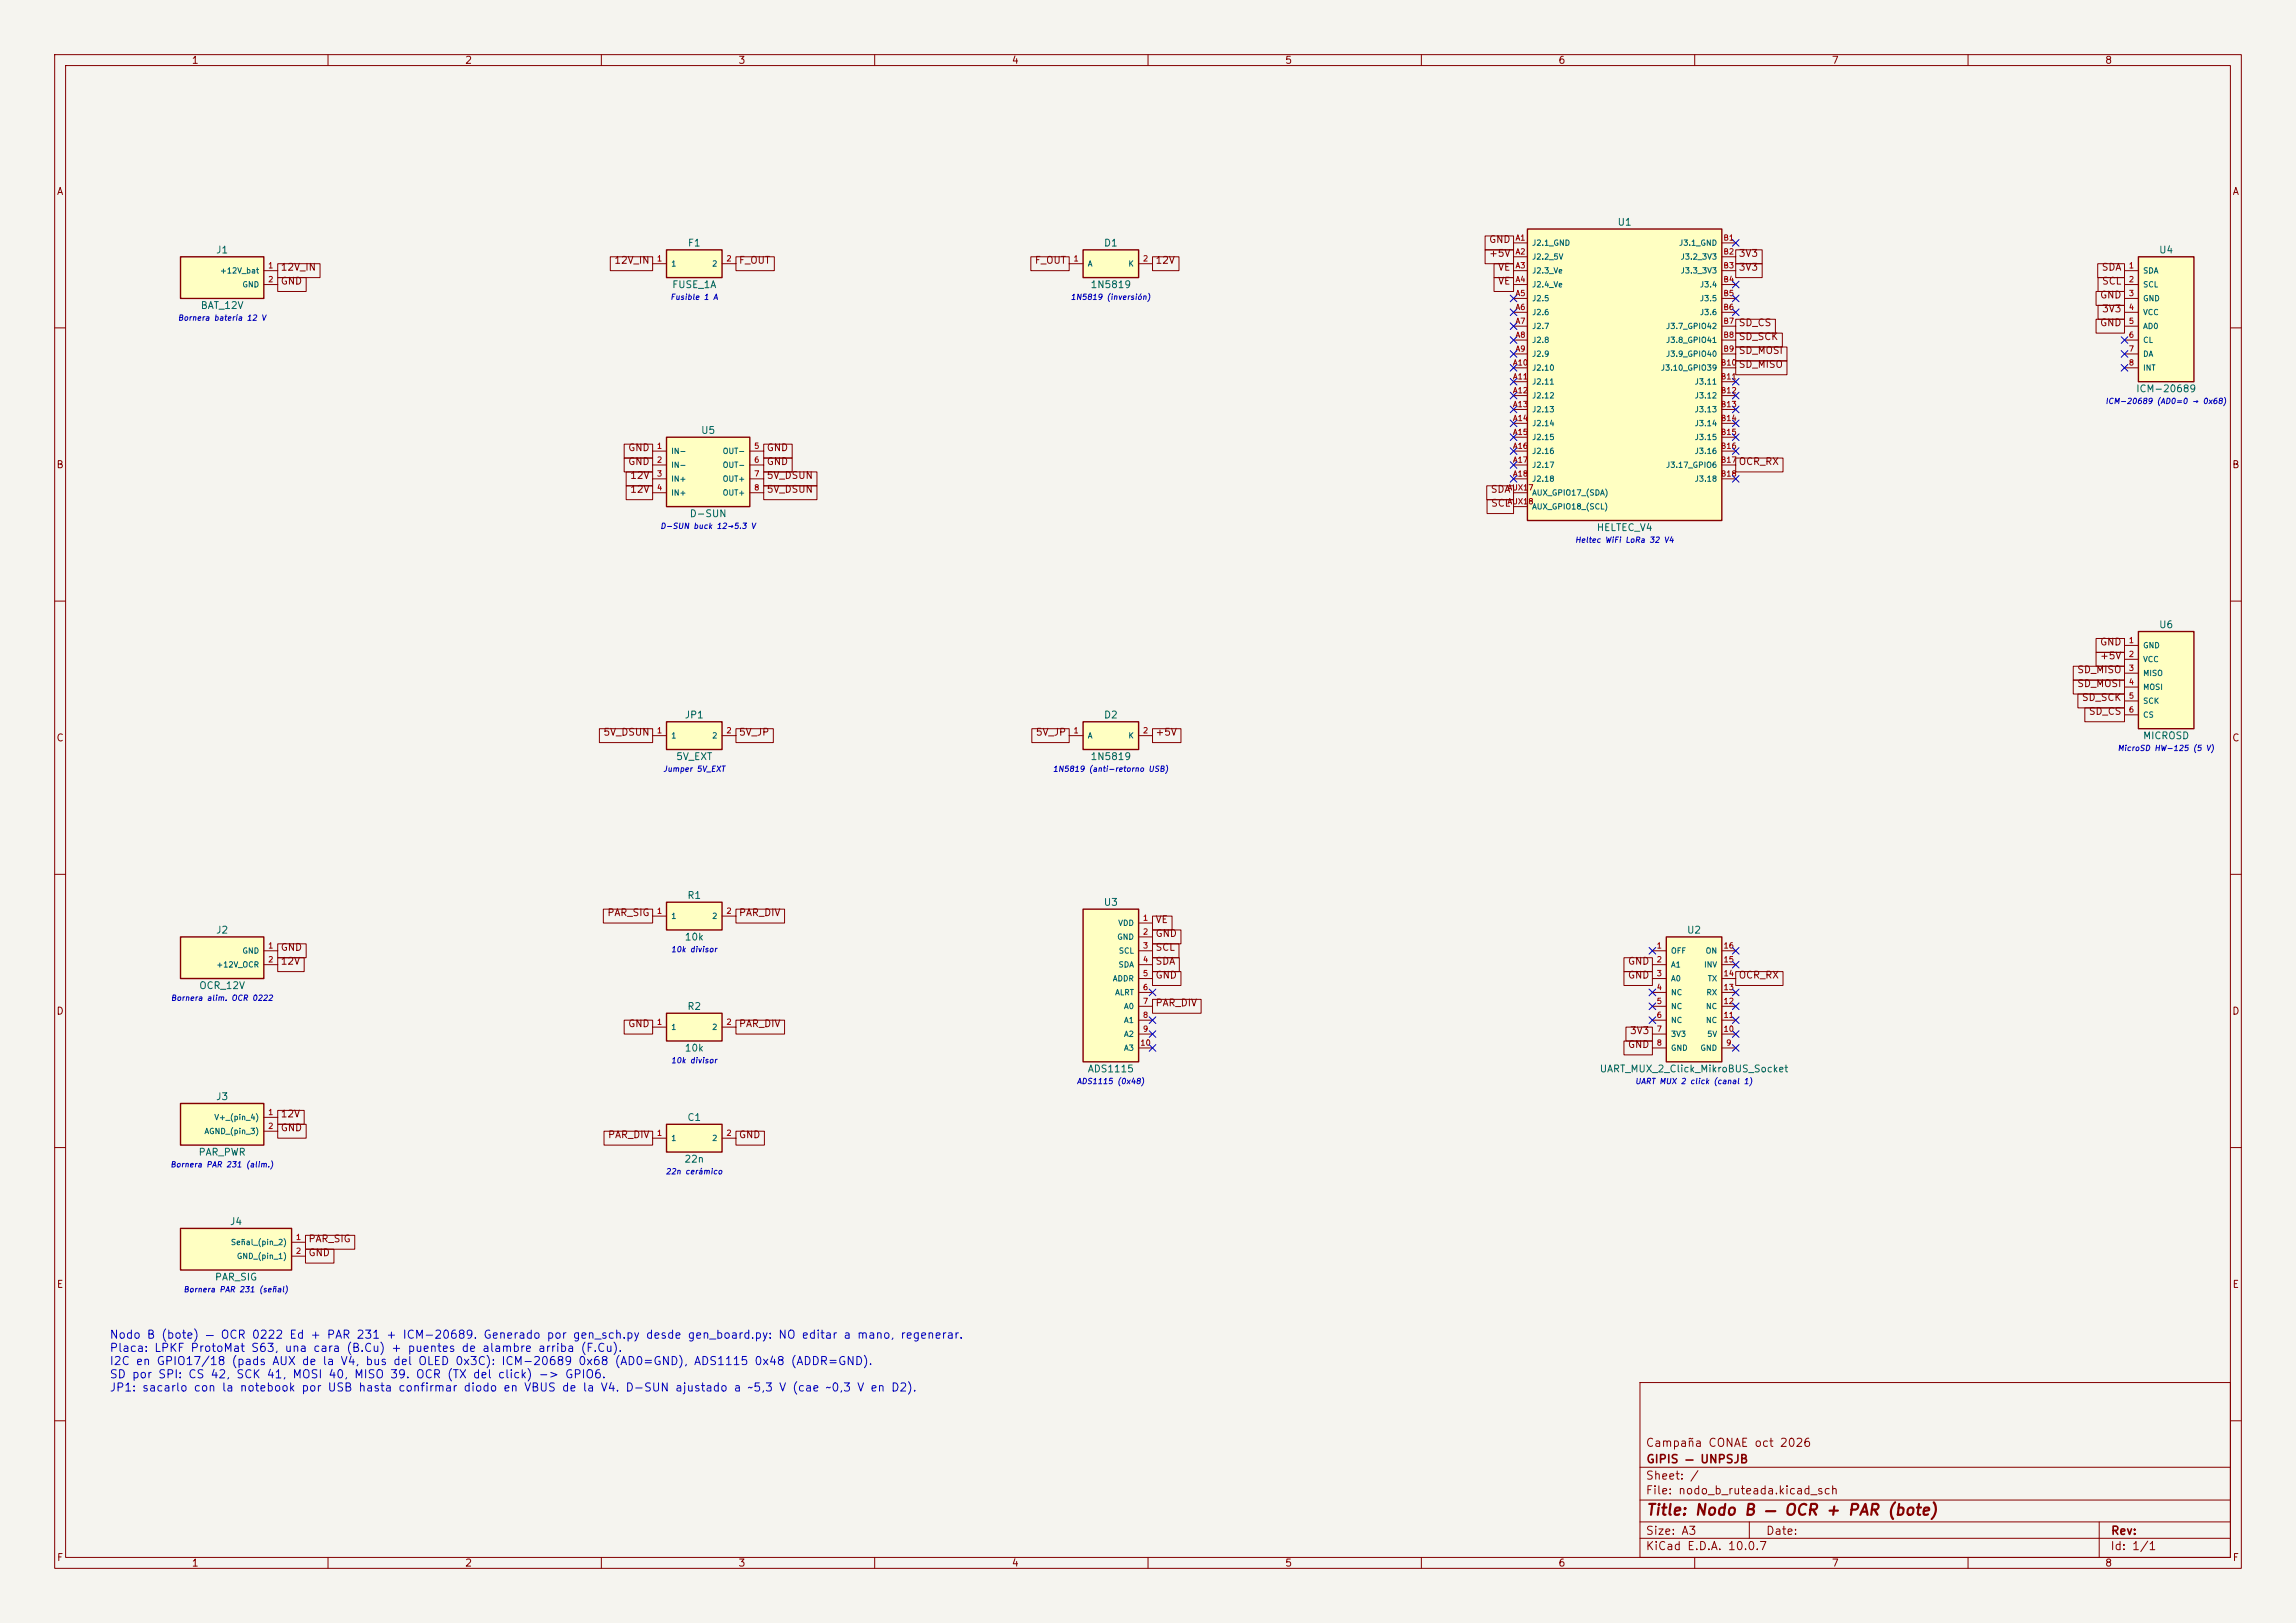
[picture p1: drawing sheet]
<svg xmlns="http://www.w3.org/2000/svg" width="420mm" height="297mm" viewBox="0 0 420 297" stroke-linecap="round" stroke-linejoin="round" font-family="sans-serif">
<defs><g id="words">
<text font-size="2" fill="#840000" x="301" y="277.8">Title: Nodo B — OCR + PAR (bote)</text>
<g font-size="1.5" fill="#0000c2">
<text x="20" y="245.4">Nodo B (bote) — OCR 0222 Ed + PAR 231 + ICM-20689. Generado por gen_sch.py desde gen_board.py: NO editar a mano, regenerar.</text>
<text x="20" y="247.8">Placa: LPKF ProtoMat S63, una cara (B.Cu) + puentes de alambre arriba (F.Cu).</text>
<text x="20" y="250.2">I2C en GPIO17/18 (pads AUX de la V4, bus del OLED 0x3C): ICM-20689 0x68 (AD0=GND), ADS1115 0x48 (ADDR=GND).</text>
<text x="20" y="252.6">SD por SPI: CS 42, SCK 41, MOSI 40, MISO 39. OCR (TX del click) -&gt; GPIO6.</text>
<text x="20" y="255">JP1: sacarlo con la notebook por USB hasta confirmar diodo en VBUS de la V4. D-SUN ajustado a ~5,3 V (cae ~0,3 V en D2).</text>
</g>
<g font-size="1.5" fill="#840000">
<text x="300.9" y="265.1">Campaña CONAE oct 2026</text>
<text x="301" y="268.1">GIPIS — UNPSJB</text>
<text x="300.9" y="273.8">File: nodo_b_ruteada.kicad_sch</text>
<text x="300.9" y="271.1">Sheet: /</text>
<text x="300.9" y="281.2">Size: A3</text>
<text x="322.9" y="281.2">Date:</text>
<text x="386" y="281.2">Rev:</text>
<text x="300.9" y="284">KiCad E.D.A. 10.0.7</text>
<text x="385.9" y="284">Id: 1/1</text>
</g>
<g font-size="1.3" fill="#840000">
<text x="35" y="12">1</text>
<text x="85" y="12">2</text>
<text x="135" y="12">3</text>
<text x="185" y="12">4</text>
<text x="235" y="12">5</text>
<text x="285" y="12">6</text>
<text x="335" y="12">7</text>
<text x="385" y="12">8</text>
<text x="10.3" y="36">A</text>
<text x="408.3" y="36">A</text>
<text x="272.3" y="44.8">GND</text>
<text x="272.3" y="47.3">+5V</text>
<text x="317.9" y="47.3">3V3</text>
<text x="51.2" y="52.4">GND</text>
<text x="51.2" y="49.8">12V_IN</text>
<text x="112.3" y="48.6">12V_IN</text>
<text x="135.1" y="48.6">F_OUT</text>
<text x="189.2" y="48.6">F_OUT</text>
<text x="211.3" y="48.6">12V</text>
<text x="273.9" y="52.4">VE</text>
<text x="273.9" y="49.8">VE</text>
<text x="317.9" y="49.8">3V3</text>
<text x="384.3" y="49.8">SDA</text>
<text x="384.4" y="52.4">SCL</text>
<text x="384" y="54.9">GND</text>
<text x="384.4" y="57.5">3V3</text>
<text x="317.9" y="60">SD_CS</text>
<text x="317.9" y="62.5">SD_SCK</text>
<text x="317.9" y="65.1">SD_MOSI</text>
<text x="384" y="60">GND</text>
<text x="317.9" y="67.6">SD_MISO</text>
<text x="114.8" y="82.9">GND</text>
<text x="140.1" y="82.9">GND</text>
<text x="10.2" y="86">B</text>
<text x="114.8" y="85.4">GND</text>
<text x="115.2" y="87.9">12V</text>
<text x="140.1" y="87.9">5V_DSUN</text>
<text x="140.1" y="85.4">GND</text>
<text x="317.9" y="85.4">OCR_RX</text>
<text x="408.2" y="86">B</text>
<text x="115.2" y="90.5">12V</text>
<text x="140.1" y="90.5">5V_DSUN</text>
<text x="272.6" y="90.5">SDA</text>
<text x="272.6" y="93">SCL</text>
<text x="384" y="118.4">GND</text>
<text x="379.9" y="123.5">SD_MISO</text>
<text x="384" y="121">+5V</text>
<text x="379.9" y="126">SD_MOSI</text>
<text x="380.7" y="128.6">SD_SCK</text>
<text x="382" y="131.1">SD_CS</text>
<text x="10.2" y="136">C</text>
<text x="110.3" y="134.9">5V_DSUN</text>
<text x="135.1" y="134.9">5V_JP</text>
<text x="189.4" y="134.9">5V_JP</text>
<text x="211.3" y="134.9">+5V</text>
<text x="408.2" y="136">C</text>
<text x="111" y="168">PAR_SIG</text>
<text x="135.1" y="168">PAR_DIV</text>
<text x="211.3" y="169.2">VE</text>
<text x="211.3" y="171.8">GND</text>
<text x="51.2" y="176.8">12V</text>
<text x="51.2" y="174.3">GND</text>
<text x="211.3" y="174.3">SCL</text>
<text x="211.3" y="176.8">SDA</text>
<text x="211.3" y="179.4">GND</text>
<text x="297.7" y="176.8">GND</text>
<text x="297.7" y="179.4">GND</text>
<text x="317.9" y="179.4">OCR_RX</text>
<text x="10.2" y="186">D</text>
<text x="211.3" y="184.5">PAR_DIV</text>
<text x="408.2" y="186">D</text>
<text x="114.8" y="188.3">GND</text>
<text x="135.1" y="188.3">PAR_DIV</text>
<text x="298" y="189.5">3V3</text>
<text x="297.7" y="192.1">GND</text>
<text x="51.2" y="207.3">GND</text>
<text x="51.2" y="204.8">12V</text>
<text x="111.1" y="208.6">PAR_DIV</text>
<text x="135.1" y="208.6">GND</text>
<text x="56.3" y="227.6">PAR_SIG</text>
<text x="56.3" y="230.2">GND</text>
<text x="10.3" y="236">E</text>
<text x="408.3" y="236">E</text>
<text x="10.3" y="286">F</text>
<text x="35" y="287">1</text>
<text x="85" y="287">2</text>
<text x="135" y="287">3</text>
<text x="185" y="287">4</text>
<text x="235" y="287">5</text>
<text x="285" y="287">6</text>
<text x="335" y="287">7</text>
<text x="385" y="287">8</text>
<text x="408.3" y="286">F</text>
</g>
<g font-size="1.3" fill="#006464">
<text x="295.8" y="41.6">U1</text>
<text x="39.4" y="46.7">J1</text>
<text x="125.7" y="45.4">F1</text>
<text x="201.8" y="45.4">D1</text>
<text x="394.8" y="46.7">U4</text>
<text x="122.9" y="53">FUSE_1A</text>
<text x="199.4" y="53">1N5819</text>
<text x="36.6" y="56.8">BAT_12V</text>
<text x="390.6" y="72.1">ICM-20689</text>
<text x="128.1" y="79.7">U5</text>
<text x="126.1" y="94.9">D-SUN</text>
<text x="292" y="97.5">HELTEC_V4</text>
<text x="394.8" y="115.3">U6</text>
<text x="125.1" y="131.8">JP1</text>
<text x="201.8" y="131.8">D2</text>
<text x="391.9" y="135.6">MICROSD</text>
<text x="123.6" y="139.4">5V_EXT</text>
<text x="199.4" y="139.4">1N5819</text>
<text x="125.6" y="164.8">R1</text>
<text x="201.8" y="166.1">U3</text>
<text x="39.4" y="171.1">J2</text>
<text x="125.1" y="172.4">10k</text>
<text x="308.5" y="171.1">U2</text>
<text x="36.3" y="181.3">OCR_12V</text>
<text x="125.6" y="185.1">R2</text>
<text x="125.1" y="192.7">10k</text>
<text x="198.9" y="196.5">ADS1115</text>
<text x="292.5" y="196.5">UART_MUX_2_Click_MikroBUS_Socket</text>
<text x="39.4" y="201.6">J3</text>
<text x="125.6" y="205.4">C1</text>
<text x="36.2" y="211.8">PAR_PWR</text>
<text x="125.1" y="213.1">22n</text>
<text x="42" y="224.5">J4</text>
<text x="39.2" y="234.6">PAR_SIG</text>
</g>
<g font-size="1" fill="#a90000">
<text x="277.1" y="44.3">A1</text>
<text x="277.1" y="46.8">A2</text>
<text x="315.2" y="44.3">B1</text>
<text x="315.2" y="46.8">B2</text>
<text x="49" y="49.3">1</text>
<text x="49" y="51.9">2</text>
<text x="120.1" y="48.1">1</text>
<text x="132.8" y="48.1">2</text>
<text x="196.3" y="48.1">1</text>
<text x="209" y="48.1">2</text>
<text x="277.1" y="49.3">A3</text>
<text x="277.1" y="51.9">A4</text>
<text x="315.2" y="49.3">B3</text>
<text x="315.2" y="51.9">B4</text>
<text x="389.3" y="49.3">1</text>
<text x="389.3" y="51.9">2</text>
<text x="277.1" y="54.4">A5</text>
<text x="277.1" y="57">A6</text>
<text x="277.1" y="59.5">A7</text>
<text x="315.2" y="54.4">B5</text>
<text x="315.2" y="57">B6</text>
<text x="315.2" y="59.5">B7</text>
<text x="389.3" y="54.4">3</text>
<text x="389.3" y="57">4</text>
<text x="389.3" y="59.5">5</text>
<text x="277.1" y="62">A8</text>
<text x="277.1" y="64.6">A9</text>
<text x="315.2" y="62">B8</text>
<text x="315.2" y="64.6">B9</text>
<text x="389.3" y="62">6</text>
<text x="389.3" y="64.6">7</text>
<text x="276.6" y="67.1">A10</text>
<text x="276.6" y="69.7">A11</text>
<text x="314.7" y="67.1">B10</text>
<text x="314.7" y="69.7">B11</text>
<text x="389.3" y="67.1">8</text>
<text x="276.6" y="72.2">A12</text>
<text x="276.6" y="74.7">A13</text>
<text x="276.6" y="77.3">A14</text>
<text x="314.7" y="72.2">B12</text>
<text x="314.7" y="74.7">B13</text>
<text x="314.7" y="77.3">B14</text>
<text x="120.1" y="82.4">1</text>
<text x="137.9" y="82.4">5</text>
<text x="276.6" y="79.8">A15</text>
<text x="276.6" y="82.4">A16</text>
<text x="314.7" y="79.8">B15</text>
<text x="314.7" y="82.4">B16</text>
<text x="120.1" y="84.9">2</text>
<text x="120.1" y="87.4">3</text>
<text x="120.1" y="90">4</text>
<text x="137.9" y="84.9">6</text>
<text x="137.9" y="87.4">7</text>
<text x="137.9" y="90">8</text>
<text x="275.6" y="90">AUX17</text>
<text x="276.6" y="84.9">A17</text>
<text x="276.6" y="87.4">A18</text>
<text x="314.7" y="84.9">B17</text>
<text x="314.7" y="87.4">B18</text>
<text x="275.6" y="92.5">AUX18</text>
<text x="389.3" y="117.9">1</text>
<text x="389.3" y="120.5">2</text>
<text x="389.3" y="123">3</text>
<text x="389.3" y="125.5">4</text>
<text x="389.3" y="128.1">5</text>
<text x="389.3" y="130.6">6</text>
<text x="120.1" y="134.4">1</text>
<text x="132.8" y="134.4">2</text>
<text x="196.3" y="134.4">1</text>
<text x="209" y="134.4">2</text>
<text x="120.1" y="167.5">1</text>
<text x="132.8" y="167.5">2</text>
<text x="49" y="173.8">1</text>
<text x="209" y="168.7">1</text>
<text x="209" y="171.3">2</text>
<text x="209" y="173.8">3</text>
<text x="303" y="173.8">1</text>
<text x="315.2" y="173.8">16</text>
<text x="49" y="176.3">2</text>
<text x="209" y="176.3">4</text>
<text x="209" y="178.9">5</text>
<text x="303" y="176.3">2</text>
<text x="303" y="178.9">3</text>
<text x="315.2" y="178.9">14</text>
<text x="315.2" y="176.3">15</text>
<text x="209" y="181.4">6</text>
<text x="209" y="184">7</text>
<text x="303" y="181.4">4</text>
<text x="303" y="184">5</text>
<text x="315.2" y="184">12</text>
<text x="315.2" y="181.4">13</text>
<text x="120.1" y="187.8">1</text>
<text x="132.8" y="187.8">2</text>
<text x="208.5" y="191.6">10</text>
<text x="209" y="186.5">8</text>
<text x="209" y="189">9</text>
<text x="303" y="186.5">6</text>
<text x="303" y="189">7</text>
<text x="303" y="191.6">8</text>
<text x="315.2" y="189">10</text>
<text x="315.2" y="186.5">11</text>
<text x="315.7" y="191.6">9</text>
<text x="49" y="204.3">1</text>
<text x="49" y="206.8">2</text>
<text x="120.1" y="208.1">1</text>
<text x="132.8" y="208.1">2</text>
<text x="54" y="227.1">1</text>
<text x="54" y="229.7">2</text>
</g>
<g font-size="1" fill="#006464">
<text x="280.2" y="45.2">J2.1_GND</text>
<text x="280.2" y="47.7">J2.2_5V</text>
<text x="307" y="45.2">J3.1_GND</text>
<text x="307.3" y="47.7">J3.2_3V3</text>
<text x="40.2" y="50.3">+12V_bat</text>
<text x="44.3" y="52.8">GND</text>
<text x="122.7" y="49">1</text>
<text x="130.2" y="49">2</text>
<text x="198.9" y="49">A</text>
<text x="206.3" y="49">K</text>
<text x="280.2" y="50.3">J2.3_Ve</text>
<text x="280.2" y="52.8">J2.4_Ve</text>
<text x="307.3" y="50.3">J3.3_3V3</text>
<text x="310.9" y="52.8">J3.4</text>
<text x="391.9" y="50.3">SDA</text>
<text x="391.9" y="52.8">SCL</text>
<text x="280.2" y="55.4">J2.5</text>
<text x="280.2" y="57.9">J2.6</text>
<text x="310.9" y="55.4">J3.5</text>
<text x="310.9" y="57.9">J3.6</text>
<text x="391.9" y="55.4">GND</text>
<text x="391.9" y="57.9">VCC</text>
<text x="280.2" y="60.4">J2.7</text>
<text x="280.2" y="63">J2.8</text>
<text x="280.2" y="65.5">J2.9</text>
<text x="304.7" y="60.4">J3.7_GPIO42</text>
<text x="304.7" y="63">J3.8_GPIO41</text>
<text x="304.7" y="65.5">J3.9_GPIO40</text>
<text x="391.9" y="60.4">AD0</text>
<text x="391.9" y="63">CL</text>
<text x="391.9" y="65.5">DA</text>
<text x="280.2" y="68.1">J2.10</text>
<text x="280.2" y="70.6">J2.11</text>
<text x="303.7" y="68.1">J3.10_GPIO39</text>
<text x="309.9" y="70.6">J3.11</text>
<text x="391.9" y="68.1">INT</text>
<text x="280.2" y="73.1">J2.12</text>
<text x="280.2" y="75.7">J2.13</text>
<text x="309.9" y="73.1">J3.12</text>
<text x="309.9" y="75.7">J3.13</text>
<text x="122.7" y="83.3">IN−</text>
<text x="132.1" y="83.3">OUT−</text>
<text x="280.2" y="78.2">J2.14</text>
<text x="280.2" y="80.8">J2.15</text>
<text x="280.2" y="83.3">J2.16</text>
<text x="309.9" y="78.2">J3.14</text>
<text x="309.9" y="80.8">J3.15</text>
<text x="309.9" y="83.3">J3.16</text>
<text x="122.7" y="85.8">IN−</text>
<text x="122.7" y="88.4">IN+</text>
<text x="132.1" y="85.8">OUT−</text>
<text x="132.1" y="88.4">OUT+</text>
<text x="280.2" y="85.8">J2.17</text>
<text x="280.2" y="88.4">J2.18</text>
<text x="304.7" y="85.8">J3.17_GPIO6</text>
<text x="309.9" y="88.4">J3.18</text>
<text x="122.7" y="90.9">IN+</text>
<text x="132.1" y="90.9">OUT+</text>
<text x="280.2" y="90.9">AUX_GPIO17_(SDA)</text>
<text x="280.2" y="93.5">AUX_GPIO18_(SCL)</text>
<text x="391.9" y="118.9">GND</text>
<text x="391.9" y="121.4">VCC</text>
<text x="391.9" y="123.9">MISO</text>
<text x="391.9" y="126.5">MOSI</text>
<text x="391.9" y="129">SCK</text>
<text x="391.9" y="131.6">CS</text>
<text x="122.7" y="135.4">1</text>
<text x="130.2" y="135.4">2</text>
<text x="198.9" y="135.4">A</text>
<text x="206.3" y="135.4">K</text>
<text x="122.7" y="168.4">1</text>
<text x="130.2" y="168.4">2</text>
<text x="204.3" y="172.2">GND</text>
<text x="204.5" y="169.7">VDD</text>
<text x="39.5" y="177.3">+12V_OCR</text>
<text x="44.3" y="174.7">GND</text>
<text x="203.5" y="179.8">ADDR</text>
<text x="204.5" y="177.3">SDA</text>
<text x="204.6" y="174.7">SCL</text>
<text x="305.6" y="174.7">OFF</text>
<text x="305.6" y="177.3">A1</text>
<text x="305.6" y="179.8">A0</text>
<text x="311.6" y="177.3">INV</text>
<text x="311.9" y="174.7">ON</text>
<text x="312.3" y="179.8">TX</text>
<text x="203.9" y="182.4">ALRT</text>
<text x="205.5" y="184.9">A0</text>
<text x="305.6" y="182.4">NC</text>
<text x="305.6" y="184.9">NC</text>
<text x="312" y="184.9">NC</text>
<text x="312" y="182.4">RX</text>
<text x="122.7" y="188.7">1</text>
<text x="130.2" y="188.7">2</text>
<text x="205.5" y="187.4">A1</text>
<text x="205.5" y="190">A2</text>
<text x="305.6" y="187.4">NC</text>
<text x="305.6" y="190">3V3</text>
<text x="312" y="187.4">NC</text>
<text x="312.2" y="190">5V</text>
<text x="205.5" y="192.5">A3</text>
<text x="305.6" y="192.5">GND</text>
<text x="311" y="192.5">GND</text>
<text x="37.3" y="207.8">AGND_(pin_3)</text>
<text x="39.1" y="205.2">V+_(pin_4)</text>
<text x="122.7" y="209">1</text>
<text x="130.2" y="209">2</text>
<text x="42.1" y="228.1">Señal_(pin_2)</text>
<text x="43.2" y="230.6">GND_(pin_1)</text>
</g>
<g font-size="1" fill="#0000c2">
<text x="32.4" y="58.9">Bornera batería 12 V</text>
<text x="122.5" y="55.1">Fusible 1 A</text>
<text x="195.7" y="55.1">1N5819 (inversión)</text>
<text x="385" y="74.2">ICM-20689 (AD0=0 → 0x68)</text>
<text x="120.7" y="97">D-SUN buck 12→5.3 V</text>
<text x="288" y="99.6">Heltec WiFi LoRa 32 V4</text>
<text x="387.3" y="137.7">MicroSD HW-125 (5 V)</text>
<text x="121.2" y="141.5">Jumper 5V_EXT</text>
<text x="192.5" y="141.5">1N5819 (anti-retorno USB)</text>
<text x="122.6" y="174.5">10k divisor</text>
<text x="31.2" y="183.4">Bornera alim.</text>
<text x="42.2" y="183.4">OCR 0222</text>
<text x="122.6" y="194.8">10k divisor</text>
<text x="196.9" y="198.6">ADS1115 (0x48)</text>
<text x="299" y="198.6">UART MUX 2 click (canal 1)</text>
<text x="31.1" y="213.9">Bornera PAR 231 (alim.)</text>
<text x="121.7" y="215.1">22n cerámico</text>
<text x="33.5" y="236.7">Bornera PAR 231 (señal)</text>
</g>
</g></defs>
<path d="M0 0h420v297h-420z" fill="#f5f4ef" stroke="#f5f4ef" stroke-width=".18"/>
<g fill="none" stroke="#840000" stroke-width=".18">
<path d="M10 10h400v277h-400zM12 12h396v273h-396zM60 10v2M110 10v2M160 10v2M210 10v2M260 10v2M310 10v2M360 10v2M10 60h2M408 60h2M10 110h2"/>
<path d="M408 110h2M10 160h2M408 160h2M10 210h2M408 210h2M300 253h108v32h-108zM10 260h2M300 278.5h108M300 274.5h108M300 268.5h108M320 278.5v3M384 278.5v6.5"/>
<path d="M408 260h2M60 285v2M110 285v2M160 285v2M210 285v2M260 285v2M300 281.5h108M310 285v2M360 285v2"/>
</g>
<path d="M121.9 45.7h10.2v5.1h-10.2z" fill="#ffffc2"/>
<path d="M121.9 45.7h10.2v5.1h-10.2z" fill="none" stroke="#840000" stroke-width=".25"/>
<path d="M119.4 48.3h2.5M132.1 48.3h2.5" fill="none" stroke="#840000" stroke-width=".18"/>
<path d="M198.1 166.4h10.2v27.9h-10.2z" fill="#ffffc2"/>
<path d="M198.1 166.4h10.2v27.9h-10.2z" fill="none" stroke="#840000" stroke-width=".25"/>
<path d="M208.3 168.9h2.5M208.3 171.5h2.5M208.3 174h2.5M208.3 176.5h2.5M208.3 179.1h2.5M208.3 181.6h2.5M208.3 184.2h2.5M208.3 186.7h2.5M208.3 189.2h2.5M208.3 191.8h2.5" fill="none" stroke="#840000" stroke-width=".18"/>
<path d="M121.9 165.1h10.2v5.1h-10.2z" fill="#ffffc2"/>
<path d="M121.9 165.1h10.2v5.1h-10.2z" fill="none" stroke="#840000" stroke-width=".25"/>
<path d="M119.4 167.6h2.5M132.1 167.6h2.5" fill="none" stroke="#840000" stroke-width=".18"/>
<path d="M33 171.5h15.3v7.6h-15.3z" fill="#ffffc2"/>
<path d="M33 171.5h15.3v7.6h-15.3z" fill="none" stroke="#840000" stroke-width=".25"/>
<path d="M48.3 174h2.5M48.3 176.5h2.5" fill="none" stroke="#840000" stroke-width=".18"/>
<path d="M304.8 171.5h10.2v22.8h-10.2z" fill="#ffffc2"/>
<path d="M304.8 171.5h10.2v22.8h-10.2z" fill="none" stroke="#840000" stroke-width=".25"/>
<g fill="none" stroke="#840000" stroke-width=".18">
<path d="M302.3 174h2.5M302.3 176.5h2.5M302.3 179.1h2.5M315 174h2.5M315 176.5h2.5M315 179.1h2.5M302.3 181.6h2.5M302.3 184.2h2.5M302.3 186.7h2.5M302.3 189.2h2.5M302.3 191.8h2.5M315 181.6h2.5"/>
<path d="M315 184.2h2.5M315 186.7h2.5M315 189.2h2.5M315 191.8h2.5"/>
</g>
<path d="M121.9 132.1h10.2v5.1h-10.2z" fill="#ffffc2"/>
<path d="M121.9 132.1h10.2v5.1h-10.2z" fill="none" stroke="#840000" stroke-width=".25"/>
<path d="M119.4 134.6h2.5M132.1 134.6h2.5" fill="none" stroke="#840000" stroke-width=".18"/>
<path d="M391.2 47h10.1v22.9h-10.1z" fill="#ffffc2"/>
<path d="M391.2 47h10.1v22.9h-10.1z" fill="none" stroke="#840000" stroke-width=".25"/>
<path d="M388.6 49.5h2.6M388.6 52.1h2.6M388.6 54.6h2.6M388.6 57.2h2.6M388.6 59.7h2.6M388.6 62.2h2.6M388.6 64.8h2.6M388.6 67.3h2.6" fill="none" stroke="#840000" stroke-width=".18"/>
<path d="M279.4 41.9h35.6v53.4h-35.6z" fill="#ffffc2"/>
<path d="M279.4 41.9h35.6v53.4h-35.6z" fill="none" stroke="#840000" stroke-width=".25"/>
<g fill="none" stroke="#840000" stroke-width=".18">
<path d="M276.9 44.5h2.5M276.9 47h2.5M276.9 49.5h2.5M276.9 52.1h2.5M276.9 54.6h2.5M276.9 57.2h2.5M276.9 59.7h2.5M315 44.5h2.5M315 47h2.5M315 49.5h2.5M315 52.1h2.5M315 54.6h2.5"/>
<path d="M315 57.2h2.5M315 59.7h2.5M276.9 62.2h2.5M276.9 64.8h2.5M276.9 67.3h2.5M276.9 69.9h2.5M276.9 72.4h2.5M276.9 74.9h2.5M276.9 77.5h2.5M315 62.2h2.5M315 64.8h2.5M315 67.3h2.5"/>
<path d="M315 69.9h2.5M315 72.4h2.5M315 74.9h2.5M315 77.5h2.5M276.9 80h2.5M276.9 82.6h2.5M276.9 85.1h2.5M276.9 87.6h2.5M276.9 90.2h2.5M276.9 92.7h2.5M315 80h2.5M315 82.6h2.5"/>
<path d="M315 85.1h2.5M315 87.6h2.5"/>
</g>
<path d="M391.2 115.6h10.1v17.8h-10.1z" fill="#ffffc2"/>
<path d="M391.2 115.6h10.1v17.8h-10.1z" fill="none" stroke="#840000" stroke-width=".25"/>
<path d="M388.6 118.1h2.6M388.6 120.7h2.6M388.6 123.2h2.6M388.6 125.7h2.6M388.6 128.3h2.6M388.6 130.8h2.6" fill="none" stroke="#840000" stroke-width=".18"/>
<path d="M33 201.9h15.3v7.7h-15.3z" fill="#ffffc2"/>
<path d="M33 201.9h15.3v7.7h-15.3z" fill="none" stroke="#840000" stroke-width=".25"/>
<path d="M48.3 204.5h2.5M48.3 207h2.5" fill="none" stroke="#840000" stroke-width=".18"/>
<path d="M198.1 45.7h10.2v5.1h-10.2z" fill="#ffffc2"/>
<path d="M198.1 45.7h10.2v5.1h-10.2z" fill="none" stroke="#840000" stroke-width=".25"/>
<path d="M195.6 48.3h2.5M208.3 48.3h2.5" fill="none" stroke="#840000" stroke-width=".18"/>
<path d="M121.9 80h15.3v12.7h-15.3z" fill="#ffffc2"/>
<path d="M121.9 80h15.3v12.7h-15.3z" fill="none" stroke="#840000" stroke-width=".25"/>
<path d="M119.4 82.6h2.5M119.4 85.1h2.5M119.4 87.6h2.5M119.4 90.2h2.5M137.2 82.6h2.5M137.2 85.1h2.5M137.2 87.6h2.5M137.2 90.2h2.5" fill="none" stroke="#840000" stroke-width=".18"/>
<path d="M121.9 185.4h10.2v5.1h-10.2z" fill="#ffffc2"/>
<path d="M121.9 185.4h10.2v5.1h-10.2z" fill="none" stroke="#840000" stroke-width=".25"/>
<path d="M119.4 188h2.5M132.1 188h2.5" fill="none" stroke="#840000" stroke-width=".18"/>
<path d="M33 47h15.3v7.6h-15.3z" fill="#ffffc2"/>
<path d="M33 47h15.3v7.6h-15.3z" fill="none" stroke="#840000" stroke-width=".25"/>
<path d="M48.3 49.5h2.5M48.3 52.1h2.5" fill="none" stroke="#840000" stroke-width=".18"/>
<path d="M121.9 205.7h10.2v5.1h-10.2z" fill="#ffffc2"/>
<path d="M121.9 205.7h10.2v5.1h-10.2z" fill="none" stroke="#840000" stroke-width=".25"/>
<path d="M119.4 208.3h2.5M132.1 208.3h2.5" fill="none" stroke="#840000" stroke-width=".18"/>
<path d="M33 224.8h20.3v7.6h-20.3z" fill="#ffffc2"/>
<path d="M33 224.8h20.3v7.6h-20.3z" fill="none" stroke="#840000" stroke-width=".25"/>
<path d="M53.3 227.3h2.6M53.3 229.9h2.6" fill="none" stroke="#840000" stroke-width=".18"/>
<path d="M198.1 132.1h10.2v5.1h-10.2z" fill="#ffffc2"/>
<path d="M198.1 132.1h10.2v5.1h-10.2z" fill="none" stroke="#840000" stroke-width=".25"/>
<g fill="none" stroke="#840000" stroke-width=".18">
<path d="M50.8 50.8h5.2v2.5h-5.2zM50.8 48.3h7.7v2.5h-7.7zM111.6 47h7.8v2.5h-7.8zM134.6 47h7v2.5h-7zM188.6 47h7v2.5h-7zM210.8 47h4.9v2.5h-4.9zM271.7 43.2h5.2v2.5h-5.2zM271.7 45.7h5.2v2.6h-5.2zM273.3 50.8h3.6v2.5h-3.6zM273.3 48.3h3.6v2.5h-3.6zM317.5 45.7h4.8v2.6h-4.8zM317.5 48.3h4.8v2.5h-4.8z"/>
<path d="M317.5 58.4h7.3v2.6h-7.3zM383.4 58.4h5.2v2.6h-5.2zM383.4 53.3h5.2v2.6h-5.2zM383.7 48.3h4.9v2.5h-4.9zM383.8 55.9h4.8v2.5h-4.8zM383.8 50.8h4.8v2.5h-4.8zM317.5 61h8.5v2.5h-8.5zM317.5 63.5h9.4v2.5h-9.4zM317.5 66h9.4v2.6h-9.4zM114.2 83.8h5.2v2.6h-5.2zM114.2 81.3h5.2v2.5h-5.2zM114.5 88.9h4.9v2.5h-4.9z"/>
<path d="M114.5 86.4h4.9v2.5h-4.9zM139.7 81.3h5.2v2.5h-5.2zM139.7 88.9h9.7v2.5h-9.7zM139.7 86.4h9.7v2.5h-9.7zM139.7 83.8h5.2v2.6h-5.2zM272 88.9h4.9v2.5h-4.9zM272 91.4h4.9v2.6h-4.9zM317.5 83.8h8.7v2.6h-8.7zM383.4 116.8h5.2v2.6h-5.2zM383.4 119.4h5.2v2.5h-5.2zM109.6 133.3h9.8v2.6h-9.8zM134.6 133.3h6.9v2.6h-6.9z"/>
<path d="M188.7 133.3h6.9v2.6h-6.9zM195.6 134.6h2.5M208.3 134.6h2.5M210.8 133.3h5.2v2.6h-5.2zM379.2 124.5h9.4v2.5h-9.4zM379.2 121.9h9.4v2.6h-9.4zM380.1 127h8.5v2.5h-8.5zM381.4 129.5h7.2v2.6h-7.2zM50.8 175.3h4.8v2.5h-4.8zM50.8 172.7h5.2v2.6h-5.2zM110.4 166.4h9v2.5h-9zM134.6 166.4h8.9v2.5h-8.9z"/>
<path d="M210.8 172.7h4.9v2.6h-4.9zM210.8 175.3h4.9v2.5h-4.9zM210.8 177.8h5.2v2.5h-5.2zM210.8 167.6h3.6v2.6h-3.6zM210.8 170.2h5.2v2.5h-5.2zM297.1 175.3h5.2v2.5h-5.2zM297.1 177.8h5.2v2.5h-5.2zM317.5 177.8h8.7v2.5h-8.7zM114.2 186.7h5.2v2.5h-5.2zM134.6 186.7h8.9v2.5h-8.9zM210.8 182.9h8.9v2.5h-8.9zM297.1 190.5h5.2v2.5h-5.2z"/>
<path d="M297.4 188h4.9v2.5h-4.9zM50.8 205.7h5.2v2.6h-5.2zM50.8 203.2h4.8v2.5h-4.8zM110.5 207h8.9v2.6h-8.9zM134.6 207h5.2v2.6h-5.2zM55.9 228.6h5.2v2.5h-5.2zM55.9 226.1h9v2.5h-9z"/>
</g>
<g fill="none" stroke="#000084" stroke-width=".18">
<path d="M276.3 54l1.2 1.2M276.3 59.1l1.2 1.2M276.3 56.5l1.2 1.3M277.5 54l-1.2 1.2M277.5 59.1l-1.2 1.2M277.5 56.5l-1.2 1.3M316.9 54l1.2 1.2M316.9 43.8l1.2 1.3M316.9 51.5l1.2 1.2M316.9 56.5l1.2 1.3M318.1 43.8l-1.2 1.3M318.1 54l-1.2 1.2"/>
<path d="M318.1 51.5l-1.2 1.2M318.1 56.5l-1.2 1.3M276.3 71.8l1.2 1.2M276.3 69.2l1.2 1.3M276.3 66.7l1.2 1.2M276.3 64.2l1.2 1.2M276.3 61.6l1.2 1.2M276.3 76.9l1.2 1.2M276.3 79.4l1.2 1.2M276.3 74.3l1.2 1.2M277.5 71.8l-1.2 1.2M277.5 69.2l-1.2 1.3"/>
<path d="M277.5 66.7l-1.2 1.2M277.5 64.2l-1.2 1.2M277.5 61.6l-1.2 1.2M277.5 76.9l-1.2 1.2M277.5 79.4l-1.2 1.2M277.5 74.3l-1.2 1.2M316.9 69.2l1.2 1.3M316.9 71.8l1.2 1.2M316.9 74.3l1.2 1.2M316.9 76.9l1.2 1.2M316.9 79.4l1.2 1.2M318.1 69.2l-1.2 1.3"/>
<path d="M318.1 71.8l-1.2 1.2M318.1 74.3l-1.2 1.2M318.1 76.9l-1.2 1.2M318.1 79.4l-1.2 1.2M388 61.6l1.2 1.2M388 64.2l1.2 1.2M388 66.7l1.2 1.2M389.2 61.6l-1.2 1.2M389.2 64.2l-1.2 1.2M389.2 66.7l-1.2 1.2M276.3 87l1.2 1.2M276.3 81.9l1.2 1.3"/>
<path d="M276.3 84.5l1.2 1.2M277.5 87l-1.2 1.2M277.5 81.9l-1.2 1.3M277.5 84.5l-1.2 1.2M316.9 87l1.2 1.2M316.9 81.9l1.2 1.3M318.1 87l-1.2 1.2M318.1 81.9l-1.2 1.3M301.7 173.4l1.2 1.2M302.9 173.4l-1.2 1.2M316.9 175.9l1.2 1.2M316.9 173.4l1.2 1.2"/>
<path d="M318.1 175.9l-1.2 1.2M318.1 173.4l-1.2 1.2M210.2 191.2l1.2 1.2M210.2 188.6l1.2 1.2M210.2 186.1l1.2 1.2M210.2 181l1.2 1.2M211.4 188.6l-1.2 1.2M211.4 191.2l-1.2 1.2M211.4 186.1l-1.2 1.2M211.4 181l-1.2 1.2M301.7 181l1.2 1.2M301.7 186.1l1.2 1.2"/>
<path d="M301.7 183.5l1.2 1.3M302.9 181l-1.2 1.2M302.9 186.1l-1.2 1.2M302.9 183.5l-1.2 1.3M316.9 191.2l1.2 1.2M316.9 188.6l1.2 1.2M316.9 186.1l1.2 1.2M316.9 183.5l1.2 1.3M316.9 181l1.2 1.2M318.1 191.2l-1.2 1.2M318.1 188.6l-1.2 1.2M318.1 186.1l-1.2 1.2"/>
<path d="M318.1 183.5l-1.2 1.3M318.1 181l-1.2 1.2"/>
</g>
<use href="#words"/>
</svg>
